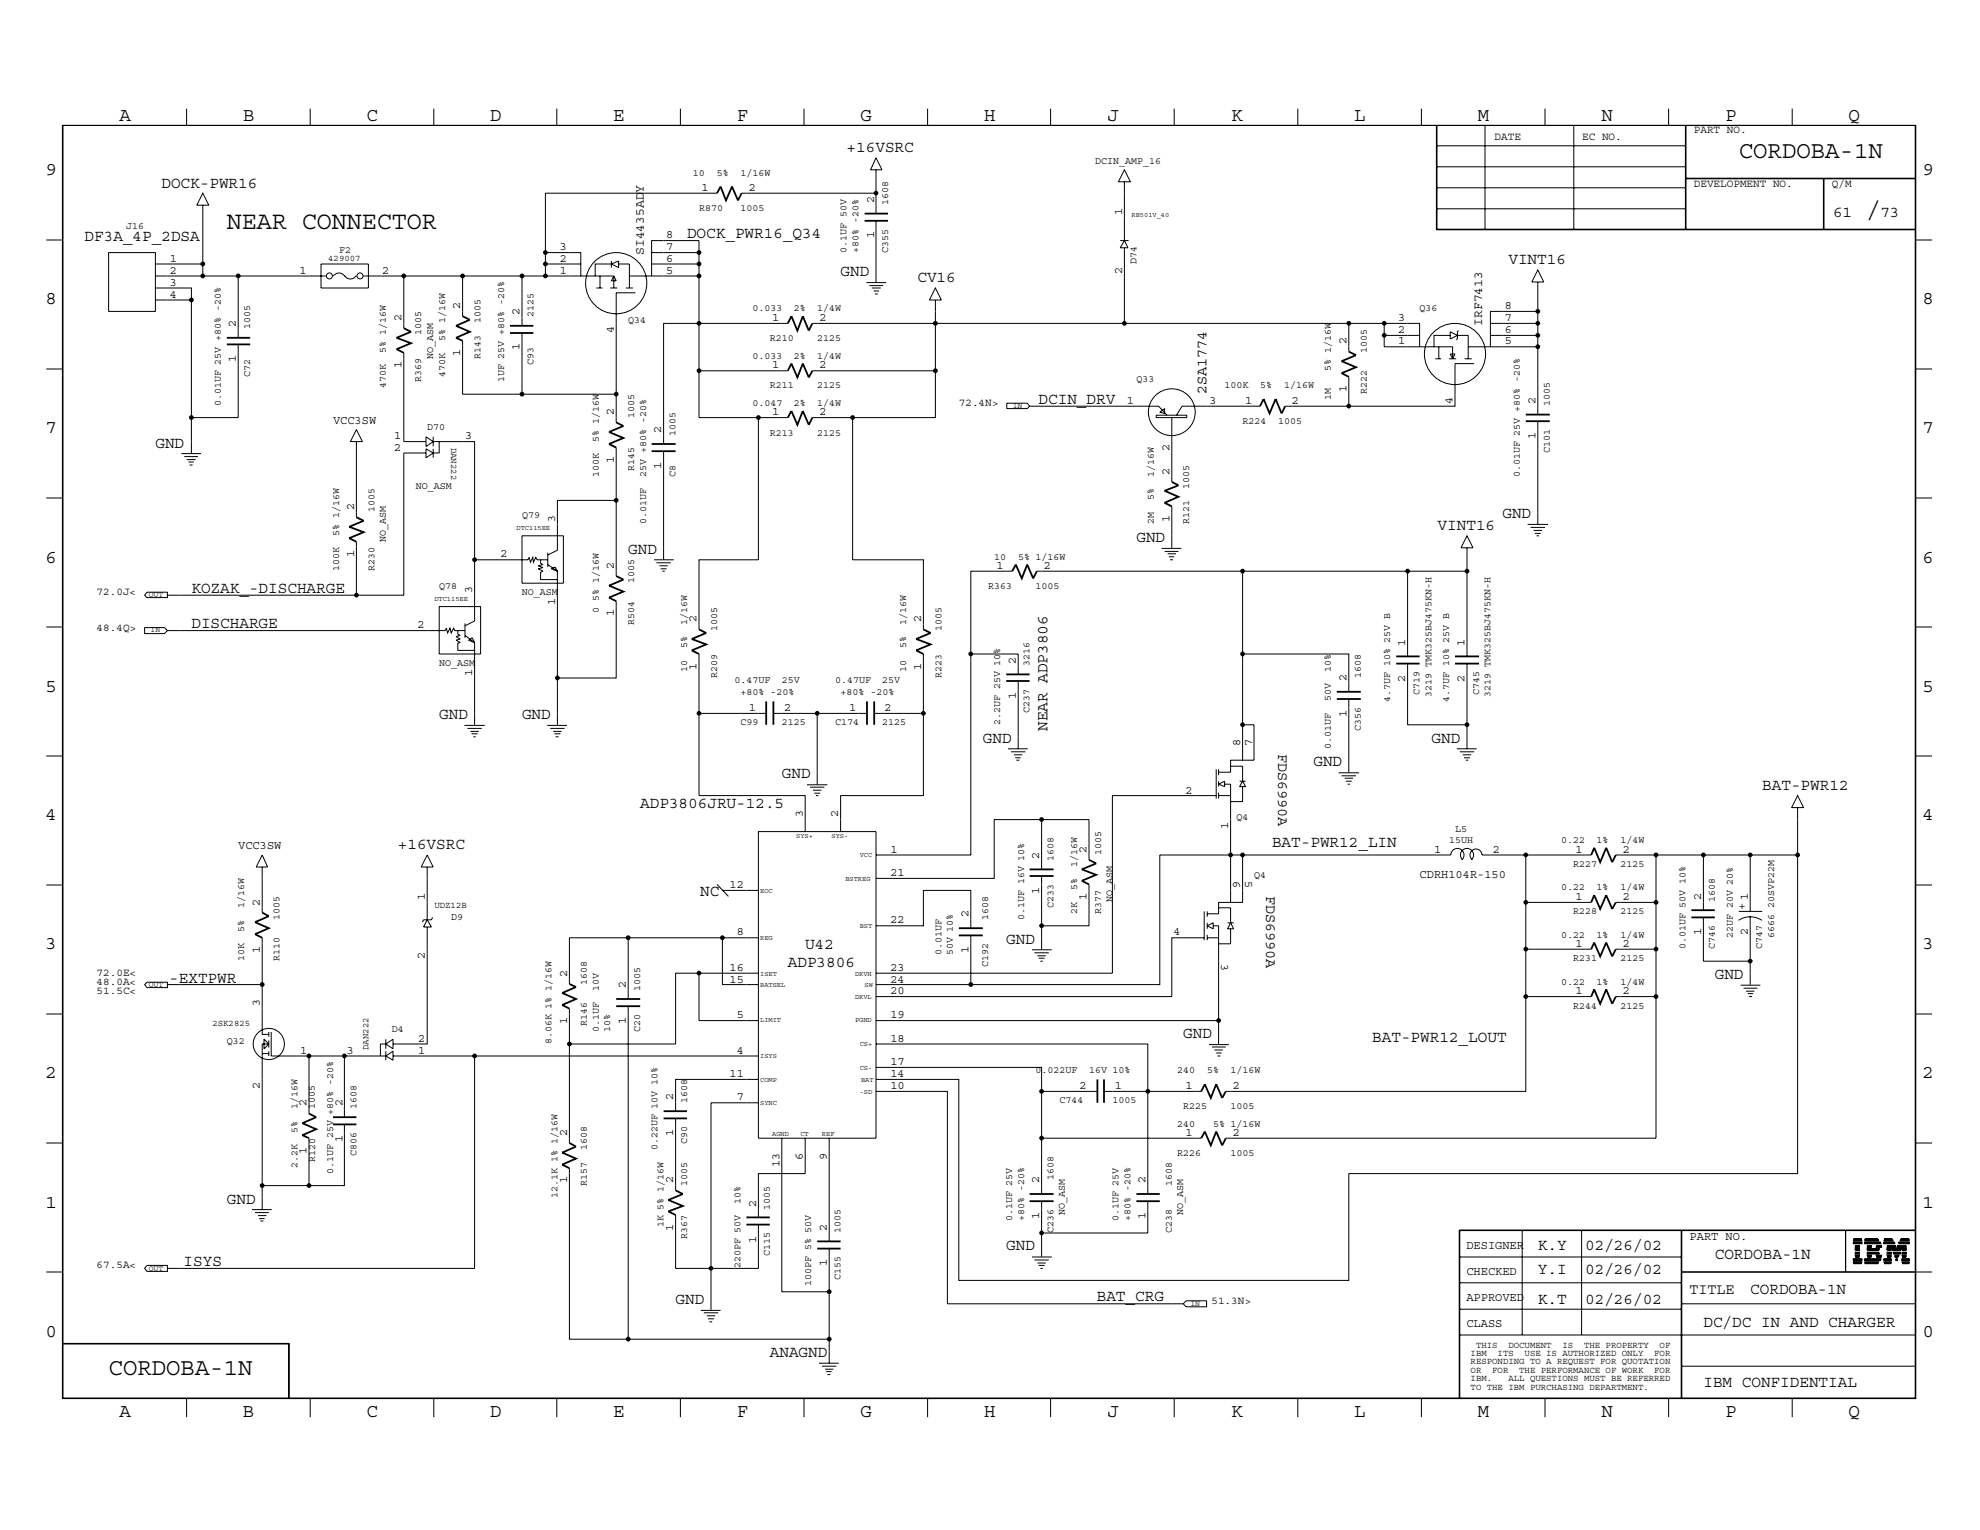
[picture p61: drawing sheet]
<svg xmlns="http://www.w3.org/2000/svg" width="279mm" height="216mm" viewBox="0 0 279 216" stroke-linecap="round" stroke-linejoin="round" font-family="sans-serif">
<defs><g id="words">
<text font-size="3.5" x="32" y="32.3">NEAR CONNECTOR</text>
<g font-size="3.4">
<text x="245.4" y="22.3">CORDOBA-1N</text>
<text x="263.4" y="30.6">/</text>
<text x="15.3" y="194">CORDOBA-1N</text>
</g>
<g font-size="2.7">
<text x="16.8" y="17">A</text>
<text x="34.3" y="17">B</text>
<text x="51.7" y="17">C</text>
<text x="69.2" y="17">D</text>
<text x="86.5" y="17">E</text>
<text x="104" y="17">F</text>
<text x="121.4" y="17">G</text>
<text x="138.9" y="17">H</text>
<text x="156.3" y="17">J</text>
<text x="173.7" y="17">K</text>
<text x="191.1" y="17">L</text>
<text x="208.5" y="17">M</text>
<text x="226" y="17">N</text>
<text x="243.4" y="17">P</text>
<text x="260.9" y="17">Q</text>
<text x="6.4" y="24.7">9</text>
<text x="271.3" y="24.7">9</text>
<text x="6.4" y="42.9">8</text>
<text x="271.3" y="42.9">8</text>
<text x="6.4" y="61.1">7</text>
<text x="271.3" y="61.1">7</text>
<text x="6.4" y="79.4">6</text>
<text x="271.3" y="79.4">6</text>
<text x="6.4" y="97.6">5</text>
<text x="271.3" y="97.6">5</text>
<text x="6.4" y="115.7">4</text>
<text x="271.3" y="115.7">4</text>
<text x="6.4" y="133.9">3</text>
<text x="271.3" y="133.9">3</text>
<text x="6.4" y="152.1">2</text>
<text x="271.3" y="152.1">2</text>
<text x="6.4" y="170.4">1</text>
<text x="271.3" y="170.4">1</text>
<text x="6.4" y="188.6">0</text>
<text x="271.3" y="188.6">0</text>
<text x="16.8" y="200">A</text>
<text x="34.3" y="200">B</text>
<text x="51.7" y="200">C</text>
<text x="69.2" y="200">D</text>
<text x="86.5" y="200">E</text>
<text x="104" y="200">F</text>
<text x="121.4" y="200">G</text>
<text x="138.9" y="200">H</text>
<text x="156.3" y="200">J</text>
<text x="173.7" y="200">K</text>
<text x="191.1" y="200">L</text>
<text x="208.5" y="200">M</text>
<text x="226" y="200">N</text>
<text x="243.4" y="200">P</text>
<text x="260.9" y="200">Q</text>
</g>
<g font-size="2.3">
<text x="119.5" y="21.4">+16VSRC</text>
<text x="22.8" y="26.5">DOCK-PWR16</text>
<text x="11.9" y="34">DF3A_4P_2DSA</text>
<text x="96.9" y="33.6">DOCK_PWR16_Q34</text>
<text x="258.7" y="30.6">61</text>
<text x="265.3" y="30.6">73</text>
<text x="118.6" y="38.9">GND</text>
<text x="129.5" y="39.8">CV16</text>
<text x="212.9" y="37.3">VINT16</text>
<text x="146.6" y="57">DCIN_DRV</text>
<text x="21.9" y="63.2">GND</text>
<text x="160.4" y="76.5">GND</text>
<text x="202.9" y="74.8">VINT16</text>
<text x="212" y="73.2">GND</text>
<text x="27" y="83.7">KOZAK_-DISCHARGE</text>
<text x="88.6" y="78.1">GND</text>
<text x="27" y="88.6">DISCHARGE</text>
<text x="62" y="101.4">GND</text>
<text x="73.7" y="101.4">GND</text>
<text x="138.7" y="104.8">GND</text>
<text x="147.8" y="103.1" transform="rotate(-90 147.8 103.1)">NEAR ADP3806</text>
<text x="202" y="104.8">GND</text>
<text x="90.3" y="114">ADP3806JRU-12.5</text>
<text x="110.3" y="109.8">GND</text>
<text x="185.3" y="108.1">GND</text>
<text x="248.7" y="111.5">BAT-PWR12</text>
<text x="56.1" y="119.8">+16VSRC</text>
<text x="179.5" y="119.5">BAT-PWR12_LIN</text>
<text x="98.8" y="126.4">NC</text>
<text x="111.2" y="136.5">ADP3806</text>
<text x="113.6" y="133.9">U42</text>
<text x="142" y="133.2">GND</text>
<text x="23.9" y="138.7">-EXTPWR</text>
<text x="242" y="138.2">GND</text>
<text x="167" y="146.5">GND</text>
<text x="193.6" y="147">BAT-PWR12_LOUT</text>
<text x="32" y="169.8">GND</text>
<text x="25.9" y="178.6">ISYS</text>
<text x="142" y="176.4">GND</text>
<text x="217" y="176.4">K.Y</text>
<text x="217" y="179.8">Y.I</text>
<text x="223.7" y="176.4">02/26/02</text>
<text x="223.7" y="179.8">02/26/02</text>
<text x="242" y="177.6">CORDOBA-1N</text>
<text x="95.3" y="184">GND</text>
<text x="154.8" y="183.6">BAT_CRG</text>
<text x="217" y="184">K.T</text>
<text x="223.7" y="184">02/26/02</text>
<text x="247" y="182.6">CORDOBA-1N</text>
<text x="108.6" y="191.5">ANAGND</text>
<text x="240.4" y="187.3">DC/DC IN AND CHARGER</text>
<text x="240.4" y="195.7">IBM CONFIDENTIAL</text>
</g>
<g font-size="2.1">
<text x="170.3" y="55.6" transform="rotate(-90 170.3 55.6)">2SA1774</text>
<text x="180.3" y="106.4" transform="rotate(90 180.3 106.4)">FDS6990A</text>
<text x="178.6" y="126.4" transform="rotate(90 178.6 126.4)">FDS6990A</text>
<text x="238.4" y="182.5">TITLE</text>
</g>
<g font-size="1.8">
<text x="90.8" y="36" transform="rotate(-90 90.8 36)">SI4435ADY</text>
<text x="209.1" y="46" transform="rotate(-90 209.1 46)">IRF7413</text>
</g>
<g font-size="1.7">
<text x="99" y="26.9">1</text>
<text x="105.7" y="26.9">2</text>
<text x="123.4" y="28.6" transform="rotate(-90 123.4 28.6)">2</text>
<text x="79" y="35.3">3</text>
<text x="94" y="35.3">7</text>
<text x="94" y="33.6">8</text>
<text x="123.4" y="33.6" transform="rotate(-90 123.4 33.6)">1</text>
<text x="158.3" y="30.3" transform="rotate(-90 158.3 30.3)">1</text>
<text x="24" y="40.3">3</text>
<text x="24" y="38.6">2</text>
<text x="24" y="37">1</text>
<text x="24" y="42">4</text>
<text x="42.2" y="38.6">1</text>
<text x="53.9" y="38.6">2</text>
<text x="79" y="37">2</text>
<text x="79" y="38.6">1</text>
<text x="94" y="38.6">5</text>
<text x="94" y="37">6</text>
<text x="158.3" y="38.6" transform="rotate(-90 158.3 38.6)">2</text>
<text x="33.3" y="46.1" transform="rotate(-90 33.3 46.1)">2</text>
<text x="56.6" y="45.3" transform="rotate(-90 56.6 45.3)">2</text>
<text x="64.9" y="43.6" transform="rotate(-90 64.9 43.6)">2</text>
<text x="73.3" y="44.5" transform="rotate(-90 73.3 44.5)">2</text>
<text x="86.6" y="47" transform="rotate(-90 86.6 47)">4</text>
<text x="109" y="45.3">1</text>
<text x="115.7" y="45.3">2</text>
<text x="197.3" y="47">2</text>
<text x="197.3" y="45.3">3</text>
<text x="212.3" y="45.3">7</text>
<text x="212.3" y="43.6">8</text>
<text x="212.3" y="47">6</text>
<text x="33.3" y="51.1" transform="rotate(-90 33.3 51.1)">1</text>
<text x="56.6" y="52" transform="rotate(-90 56.6 52)">1</text>
<text x="64.9" y="50.3" transform="rotate(-90 64.9 50.3)">1</text>
<text x="73.3" y="49.4" transform="rotate(-90 73.3 49.4)">1</text>
<text x="109" y="52">1</text>
<text x="115.7" y="52">2</text>
<text x="190" y="48.6" transform="rotate(-90 190 48.6)">2</text>
<text x="197.3" y="48.6">1</text>
<text x="212.3" y="48.6">5</text>
<text x="47" y="59.8">VCC3SW</text>
<text x="86.6" y="58.6" transform="rotate(-90 86.6 58.6)">2</text>
<text x="109" y="58.6">1</text>
<text x="115.7" y="58.6">2</text>
<text x="159" y="57">1</text>
<text x="170.7" y="57">3</text>
<text x="175.7" y="57">1</text>
<text x="182.3" y="57">2</text>
<text x="190" y="55.3" transform="rotate(-90 190 55.3)">1</text>
<text x="205" y="57" transform="rotate(-90 205 57)">4</text>
<text x="216.7" y="57" transform="rotate(-90 216.7 57)">2</text>
<text x="55.6" y="63.7">2</text>
<text x="55.6" y="62">1</text>
<text x="65.6" y="62">3</text>
<text x="86.6" y="65.3" transform="rotate(-90 86.6 65.3)">1</text>
<text x="93.3" y="61.1" transform="rotate(-90 93.3 61.1)">2</text>
<text x="165" y="63.7" transform="rotate(-90 165 63.7)">2</text>
<text x="216.7" y="62" transform="rotate(-90 216.7 62)">1</text>
<text x="50" y="72" transform="rotate(-90 50 72)">2</text>
<text x="93.3" y="66.1" transform="rotate(-90 93.3 66.1)">1</text>
<text x="165" y="67" transform="rotate(-90 165 67)">2</text>
<text x="78.3" y="73.7" transform="rotate(-90 78.3 73.7)">3</text>
<text x="165" y="73.7" transform="rotate(-90 165 73.7)">1</text>
<text x="50" y="78.7" transform="rotate(-90 50 78.7)">1</text>
<text x="66.6" y="83.7" transform="rotate(-90 66.6 83.7)">3</text>
<text x="70.6" y="78.7">2</text>
<text x="86.6" y="80.3" transform="rotate(-90 86.6 80.3)">2</text>
<text x="140.6" y="80.3">1</text>
<text x="147.3" y="80.3">2</text>
<text x="58.9" y="88.6">2</text>
<text x="78.3" y="85.3" transform="rotate(-90 78.3 85.3)">1</text>
<text x="86.6" y="87" transform="rotate(-90 86.6 87)">1</text>
<text x="98.3" y="87.8" transform="rotate(-90 98.3 87.8)">2</text>
<text x="130" y="87.8" transform="rotate(-90 130 87.8)">2</text>
<text x="66.6" y="95.3" transform="rotate(-90 66.6 95.3)">1</text>
<text x="98.3" y="94.5" transform="rotate(-90 98.3 94.5)">1</text>
<text x="130" y="94.5" transform="rotate(-90 130 94.5)">1</text>
<text x="143.3" y="93.6" transform="rotate(-90 143.3 93.6)">2</text>
<text x="198.3" y="91.1" transform="rotate(-90 198.3 91.1)">1</text>
<text x="206.7" y="91.1" transform="rotate(-90 206.7 91.1)">1</text>
<text x="105.7" y="100.3">1</text>
<text x="110.7" y="100.3">2</text>
<text x="119.8" y="100.3">1</text>
<text x="124.8" y="100.3">2</text>
<text x="143.3" y="98.6" transform="rotate(-90 143.3 98.6)">1</text>
<text x="190" y="101.2" transform="rotate(-90 190 101.2)">1</text>
<text x="190" y="96.1" transform="rotate(-90 190 96.1)">2</text>
<text x="198.3" y="96.2" transform="rotate(-90 198.3 96.2)">2</text>
<text x="206.7" y="96.2" transform="rotate(-90 206.7 96.2)">2</text>
<text x="175" y="105.3" transform="rotate(-90 175 105.3)">8</text>
<text x="176.7" y="105.3" transform="rotate(-90 176.7 105.3)">7</text>
<text x="167.3" y="112">2</text>
<text x="33.6" y="119.8">VCC3SW</text>
<text x="113.3" y="115.3" transform="rotate(-90 113.3 115.3)">3</text>
<text x="118.3" y="115.3" transform="rotate(-90 118.3 115.3)">2</text>
<text x="173.3" y="117" transform="rotate(-90 173.3 117)">1</text>
<text x="103" y="125.3">12</text>
<text x="125.6" y="120.3">1</text>
<text x="125.6" y="123.6">21</text>
<text x="146.6" y="121.2" transform="rotate(-90 146.6 121.2)">2</text>
<text x="153.3" y="120.3" transform="rotate(-90 153.3 120.3)">2</text>
<text x="174" y="124.3" transform="rotate(90 174 124.3)">6</text>
<text x="175.7" y="124.3" transform="rotate(90 175.7 124.3)">5</text>
<text x="200.3" y="124">CDRH104R-150</text>
<text x="202.4" y="120.3">1</text>
<text x="210.7" y="120.3">2</text>
<text x="222.3" y="120.3">1</text>
<text x="229" y="120.3">2</text>
<text x="36.7" y="127.8" transform="rotate(-90 36.7 127.8)">2</text>
<text x="59.9" y="127" transform="rotate(-90 59.9 127)">1</text>
<text x="104" y="132">8</text>
<text x="125.6" y="130.3">22</text>
<text x="136.7" y="129.5" transform="rotate(-90 136.7 129.5)">2</text>
<text x="146.6" y="126.2" transform="rotate(-90 146.6 126.2)">1</text>
<text x="153.3" y="127" transform="rotate(-90 153.3 127)">1</text>
<text x="165.6" y="132">4</text>
<text x="222.3" y="127">1</text>
<text x="229" y="127">2</text>
<text x="240" y="132" transform="rotate(-90 240 132)">1</text>
<text x="240" y="127" transform="rotate(-90 240 127)">2</text>
<text x="246.2" y="128.4" transform="rotate(-90 246.2 128.4)">+ 1</text>
<text x="246.6" y="132" transform="rotate(-90 246.6 132)">2</text>
<text x="36.7" y="134.5" transform="rotate(-90 36.7 134.5)">1</text>
<text x="59.9" y="135.3" transform="rotate(-90 59.9 135.3)">2</text>
<text x="80" y="137.8" transform="rotate(-90 80 137.8)">2</text>
<text x="103" y="137">16</text>
<text x="125.6" y="137">23</text>
<text x="136.7" y="134.5" transform="rotate(-90 136.7 134.5)">1</text>
<text x="172.3" y="136" transform="rotate(90 172.3 136)">3</text>
<text x="222.3" y="133.6">1</text>
<text x="229" y="133.6">2</text>
<text x="36.7" y="142" transform="rotate(-90 36.7 142)">3</text>
<text x="88.3" y="139.4" transform="rotate(-90 88.3 139.4)">2</text>
<text x="103" y="138.7">15</text>
<text x="104" y="143.7">5</text>
<text x="125.6" y="138.7">24</text>
<text x="125.6" y="143.7">19</text>
<text x="125.6" y="140.3">20</text>
<text x="222.3" y="140.3">1</text>
<text x="229" y="140.3">2</text>
<text x="42.3" y="148.7">1</text>
<text x="48.9" y="148.7">3</text>
<text x="59" y="147">2</text>
<text x="59" y="148.7">1</text>
<text x="80" y="144.5" transform="rotate(-90 80 144.5)">1</text>
<text x="88.3" y="144.5" transform="rotate(-90 88.3 144.5)">1</text>
<text x="104" y="148.7">4</text>
<text x="125.6" y="147">18</text>
<text x="36.7" y="153.7" transform="rotate(-90 36.7 153.7)">2</text>
<text x="95" y="155.3" transform="rotate(-90 95 155.3)">2</text>
<text x="103" y="152">11</text>
<text x="104" y="155.3">7</text>
<text x="125.6" y="150.3">17</text>
<text x="125.6" y="152">14</text>
<text x="125.6" y="153.7">10</text>
<text x="152.3" y="153.7">2</text>
<text x="157.3" y="153.7">1</text>
<text x="167.3" y="153.7">1</text>
<text x="174" y="153.7">2</text>
<text x="43.3" y="156.1" transform="rotate(-90 43.3 156.1)">2</text>
<text x="48.3" y="161.2" transform="rotate(-90 48.3 161.2)">1</text>
<text x="48.3" y="156.1" transform="rotate(-90 48.3 156.1)">2</text>
<text x="80" y="160.3" transform="rotate(-90 80 160.3)">2</text>
<text x="95" y="160.4" transform="rotate(-90 95 160.4)">1</text>
<text x="167.3" y="160.3">1</text>
<text x="174" y="160.3">2</text>
<text x="43.3" y="162.8" transform="rotate(-90 43.3 162.8)">1</text>
<text x="80" y="167" transform="rotate(-90 80 167)">1</text>
<text x="95" y="167" transform="rotate(-90 95 167)">2</text>
<text x="110" y="164.7" transform="rotate(-90 110 164.7)">13</text>
<text x="113.3" y="163.7" transform="rotate(-90 113.3 163.7)">6</text>
<text x="116.7" y="163.7" transform="rotate(-90 116.7 163.7)">9</text>
<text x="146.6" y="167" transform="rotate(-90 146.6 167)">2</text>
<text x="161.6" y="167" transform="rotate(-90 161.6 167)">2</text>
<text x="95" y="173.7" transform="rotate(-90 95 173.7)">1</text>
<text x="106.7" y="170.3" transform="rotate(-90 106.7 170.3)">2</text>
<text x="116.7" y="173.7" transform="rotate(-90 116.7 173.7)">2</text>
<text x="146.6" y="172" transform="rotate(-90 146.6 172)">1</text>
<text x="161.6" y="172" transform="rotate(-90 161.6 172)">1</text>
<text x="106.7" y="175.3" transform="rotate(-90 106.7 175.3)">1</text>
<text x="116.7" y="178.6" transform="rotate(-90 116.7 178.6)">1</text>
<text x="206.9" y="176.2">DESIGNER</text>
<text x="206.9" y="179.9">CHECKED</text>
<text x="238.4" y="175">PART NO.</text>
<text x="206.9" y="183.6">APPROVED</text>
<text x="206.9" y="187.2">CLASS</text>
</g>
<g font-size="1.6">
<text x="210.9" y="19.8">DATE</text>
<text x="223.3" y="19.8">EC NO.</text>
<text x="239" y="18.8">PART NO.</text>
<text x="239" y="26.4">DEVELOPMENT NO.</text>
<text x="258.5" y="26.4">Q/M</text>
<text x="135.3" y="57.3">72.4N&gt;</text>
<text x="13.6" y="84">72.0J&lt;</text>
<text x="13.6" y="89">48.4Q&gt;</text>
<text x="13.6" y="137.8">72.0E&lt;</text>
<text x="13.6" y="140.2">51.5C&lt;</text>
<text x="13.6" y="138.9">48.0A&lt;</text>
<text x="13.6" y="179">67.5A&lt;</text>
<text x="170.9" y="184">51.3N&gt;</text>
</g>
<g font-size="1.4">
<text x="154.5" y="23.1">DCIN_AMP_16</text>
<text x="97.8" y="24.8">10</text>
<text x="98.6" y="29.8">R870</text>
<text x="101.2" y="24.8">5%</text>
<text x="104.5" y="24.8">1/16W</text>
<text x="104.5" y="29.8">1005</text>
<text x="125.3" y="29" transform="rotate(-90 125.3 29)">1608</text>
<text x="17.8" y="32.3">J16</text>
<text x="47.8" y="35.6">F2</text>
<text x="119.5" y="35.6" transform="rotate(-90 119.5 35.6)">0.1UF 50V</text>
<text x="121.2" y="35.6" transform="rotate(-90 121.2 35.6)">+80% -20%</text>
<text x="125.3" y="35.6" transform="rotate(-90 125.3 35.6)">C355</text>
<text x="160.4" y="37.3" transform="rotate(-90 160.4 37.3)">D74</text>
<text x="35.3" y="46.5" transform="rotate(-90 35.3 46.5)">1005</text>
<text x="59.4" y="47.3" transform="rotate(-90 59.4 47.3)">1005</text>
<text x="67.8" y="45.6" transform="rotate(-90 67.8 45.6)">1005</text>
<text x="75.3" y="44.8" transform="rotate(-90 75.3 44.8)">2125</text>
<text x="88.6" y="45.6">Q34</text>
<text x="106.2" y="43.9">0.033</text>
<text x="112" y="43.9">2%</text>
<text x="115.3" y="43.9">1/4W</text>
<text x="200.3" y="43.9">Q36</text>
<text x="35.3" y="53.2" transform="rotate(-90 35.3 53.2)">C72</text>
<text x="54.4" y="49.8" transform="rotate(-90 54.4 49.8)">5% 1/16W</text>
<text x="59.4" y="53.9" transform="rotate(-90 59.4 53.9)">R369</text>
<text x="61.1" y="50.6" transform="rotate(-90 61.1 50.6)">NO_ASM</text>
<text x="62.8" y="53.2" transform="rotate(-90 62.8 53.2)">470K</text>
<text x="62.8" y="48.1" transform="rotate(-90 62.8 48.1)">5% 1/16W</text>
<text x="67.8" y="50.6" transform="rotate(-90 67.8 50.6)">R143</text>
<text x="71.1" y="53.9" transform="rotate(-90 71.1 53.9)">1UF 25V +80% -20%</text>
<text x="75.3" y="51.5" transform="rotate(-90 75.3 51.5)">C93</text>
<text x="106.2" y="50.6">0.033</text>
<text x="108.6" y="48.1">R210</text>
<text x="112" y="50.6">2%</text>
<text x="115.3" y="50.6">1/4W</text>
<text x="115.3" y="48.1">2125</text>
<text x="160.4" y="53.9">Q33</text>
<text x="187.8" y="52.3" transform="rotate(-90 187.8 52.3)">5% 1/16W</text>
<text x="192.9" y="49.8" transform="rotate(-90 192.9 49.8)">1005</text>
<text x="31.2" y="57.3" transform="rotate(-90 31.2 57.3)">0.01UF 25V +80% -20%</text>
<text x="54.4" y="54.8" transform="rotate(-90 54.4 54.8)">470K</text>
<text x="89.5" y="58.9" transform="rotate(-90 89.5 58.9)">1005</text>
<text x="106.2" y="57.3">0.047</text>
<text x="108.6" y="54.8">R211</text>
<text x="112" y="57.3">2%</text>
<text x="115.3" y="57.3">1/4W</text>
<text x="115.3" y="54.8">2125</text>
<text x="172.8" y="54.8">100K</text>
<text x="175.3" y="59.8">R224</text>
<text x="177.8" y="54.8">5%</text>
<text x="180.3" y="59.8">1005</text>
<text x="181.2" y="54.8">1/16W</text>
<text x="187.8" y="56.5" transform="rotate(-90 187.8 56.5)">1M</text>
<text x="192.9" y="55.6" transform="rotate(-90 192.9 55.6)">R222</text>
<text x="218.7" y="57.3" transform="rotate(-90 218.7 57.3)">1005</text>
<text x="60.3" y="60.6">D70</text>
<text x="84.5" y="62.3" transform="rotate(-90 84.5 62.3)">5% 1/16W</text>
<text x="95.3" y="61.5" transform="rotate(-90 95.3 61.5)">1005</text>
<text x="108.6" y="61.5">R213</text>
<text x="115.3" y="61.5">2125</text>
<text x="218.7" y="63.9" transform="rotate(-90 218.7 63.9)">C101</text>
<text x="58.7" y="69">NO_ASM</text>
<text x="84.5" y="67.3" transform="rotate(-90 84.5 67.3)">100K</text>
<text x="89.5" y="66.5" transform="rotate(-90 89.5 66.5)">R145</text>
<text x="91.2" y="67.3" transform="rotate(-90 91.2 67.3)">25V +80% -20%</text>
<text x="95.3" y="67.3" transform="rotate(-90 95.3 67.3)">C8</text>
<text x="162.8" y="70.6" transform="rotate(-90 162.8 70.6)">5%</text>
<text x="162.8" y="67.3" transform="rotate(-90 162.8 67.3)">1/16W</text>
<text x="167.8" y="69" transform="rotate(-90 167.8 69)">1005</text>
<text x="214.5" y="67.3" transform="rotate(-90 214.5 67.3)">0.01UF 25V +80% -20%</text>
<text x="47.8" y="75.6" transform="rotate(-90 47.8 75.6)">5% 1/16W</text>
<text x="52.8" y="72.3" transform="rotate(-90 52.8 72.3)">1005</text>
<text x="54.4" y="76.5" transform="rotate(-90 54.4 76.5)">NO_ASM</text>
<text x="73.7" y="73.2">Q79</text>
<text x="91.2" y="74" transform="rotate(-90 91.2 74)">0.01UF</text>
<text x="162.8" y="74" transform="rotate(-90 162.8 74)">2M</text>
<text x="167.8" y="74" transform="rotate(-90 167.8 74)">R121</text>
<text x="47.8" y="80.6" transform="rotate(-90 47.8 80.6)">100K</text>
<text x="52.8" y="80.6" transform="rotate(-90 52.8 80.6)">R230</text>
<text x="62" y="83.1">Q78</text>
<text x="73.7" y="84">NO_ASM</text>
<text x="89.5" y="82.3" transform="rotate(-90 89.5 82.3)">1005</text>
<text x="139.4" y="83.1">R363</text>
<text x="140.3" y="79">10</text>
<text x="143.7" y="79">5% 1/16W</text>
<text x="146.1" y="83.1">1005</text>
<text x="84.5" y="86.4" transform="rotate(-90 84.5 86.4)">0</text>
<text x="84.5" y="84.8" transform="rotate(-90 84.5 84.8)">5% 1/16W</text>
<text x="89.5" y="88.1" transform="rotate(-90 89.5 88.1)">R504</text>
<text x="96.9" y="88.1" transform="rotate(-90 96.9 88.1)">1/16W</text>
<text x="101.2" y="89" transform="rotate(-90 101.2 89)">1005</text>
<text x="127.8" y="88.1" transform="rotate(-90 127.8 88.1)">1/16W</text>
<text x="132.8" y="89" transform="rotate(-90 132.8 89)">1005</text>
<text x="62" y="94">NO_ASM</text>
<text x="96.9" y="94.8" transform="rotate(-90 96.9 94.8)">10</text>
<text x="96.9" y="91.4" transform="rotate(-90 96.9 91.4)">5%</text>
<text x="101.2" y="95.7" transform="rotate(-90 101.2 95.7)">R209</text>
<text x="127.8" y="94.8" transform="rotate(-90 127.8 94.8)">10</text>
<text x="127.8" y="91.4" transform="rotate(-90 127.8 91.4)">5%</text>
<text x="132.8" y="95.7" transform="rotate(-90 132.8 95.7)">R223</text>
<text x="145.3" y="94" transform="rotate(-90 145.3 94)">3216</text>
<text x="187.8" y="94.8" transform="rotate(-90 187.8 94.8)">10%</text>
<text x="192" y="95.7" transform="rotate(-90 192 95.7)">1608</text>
<text x="103.6" y="96.4">0.47UF</text>
<text x="104.5" y="98.1">+80% -20%</text>
<text x="110.3" y="96.4">25V</text>
<text x="117.9" y="96.4">0.47UF</text>
<text x="118.6" y="98.1">+80% -20%</text>
<text x="124.5" y="96.4">25V</text>
<text x="145.3" y="100.7" transform="rotate(-90 145.3 100.7)">C237</text>
<text x="187.8" y="99" transform="rotate(-90 187.8 99)">50V</text>
<text x="196.2" y="99.1" transform="rotate(-90 196.2 99.1)">4.7UF 10% 25V B</text>
<text x="200.3" y="98.1" transform="rotate(-90 200.3 98.1)">C719</text>
<text x="202" y="98.4" transform="rotate(-90 202 98.4)">3219 TMK325BJ475KN-H</text>
<text x="204.5" y="99.1" transform="rotate(-90 204.5 99.1)">4.7UF 10% 25V B</text>
<text x="208.7" y="98.1" transform="rotate(-90 208.7 98.1)">C745</text>
<text x="210.3" y="98.4" transform="rotate(-90 210.3 98.4)">3219 TMK325BJ475KN-H</text>
<text x="104.5" y="102.3">C99</text>
<text x="110.3" y="102.3">2125</text>
<text x="117.9" y="102.3">C174</text>
<text x="124.5" y="102.3">2125</text>
<text x="141.1" y="102.3" transform="rotate(-90 141.1 102.3)">2.2UF 25V 10%</text>
<text x="187.8" y="105.7" transform="rotate(-90 187.8 105.7)">0.01UF</text>
<text x="192" y="103.1" transform="rotate(-90 192 103.1)">C356</text>
<text x="174.5" y="115.7">Q4</text>
<text x="204.5" y="119">15UH</text>
<text x="205.3" y="117.3">L5</text>
<text x="220.3" y="119">0.22</text>
<text x="225.3" y="119">1%</text>
<text x="228.7" y="119">1/4W</text>
<text x="148.7" y="121.5" transform="rotate(-90 148.7 121.5)">1608</text>
<text x="152" y="125.6" transform="rotate(-90 152 125.6)">5%</text>
<text x="152" y="122.3" transform="rotate(-90 152 122.3)">1/16W</text>
<text x="155.4" y="120.7" transform="rotate(-90 155.4 120.7)">1005</text>
<text x="177" y="124">Q4</text>
<text x="220.3" y="125.6">0.22</text>
<text x="222" y="122.3">R227</text>
<text x="225.3" y="125.6">1%</text>
<text x="228.7" y="125.6">1/4W</text>
<text x="228.7" y="122.3">2125</text>
<text x="34.5" y="131.5" transform="rotate(-90 34.5 131.5)">5%</text>
<text x="34.5" y="128.1" transform="rotate(-90 34.5 128.1)">1/16W</text>
<text x="39.5" y="129.8" transform="rotate(-90 39.5 129.8)">1005</text>
<text x="63.7" y="129.8">D9</text>
<text x="139.4" y="129.8" transform="rotate(-90 139.4 129.8)">1608</text>
<text x="144.5" y="129.8" transform="rotate(-90 144.5 129.8)">0.1UF 16V 10%</text>
<text x="148.7" y="128.1" transform="rotate(-90 148.7 128.1)">C233</text>
<text x="152" y="128.9" transform="rotate(-90 152 128.9)">2K</text>
<text x="155.4" y="128.9" transform="rotate(-90 155.4 128.9)">R377</text>
<text x="157" y="127.3" transform="rotate(-90 157 127.3)">NO_ASM</text>
<text x="222" y="128.9">R228</text>
<text x="228.7" y="128.9">2125</text>
<text x="242" y="127.3" transform="rotate(-90 242 127.3)">1608</text>
<text x="34.5" y="135.6" transform="rotate(-90 34.5 135.6)">10K</text>
<text x="39.5" y="135.6" transform="rotate(-90 39.5 135.6)">R110</text>
<text x="132.8" y="134.8" transform="rotate(-90 132.8 134.8)">0.01UF</text>
<text x="134.5" y="134.8" transform="rotate(-90 134.5 134.8)">50V 10%</text>
<text x="139.4" y="136.5" transform="rotate(-90 139.4 136.5)">C192</text>
<text x="220.3" y="132.3">0.22</text>
<text x="222" y="135.6">R231</text>
<text x="225.3" y="132.3">1%</text>
<text x="228.7" y="132.3">1/4W</text>
<text x="228.7" y="135.6">2125</text>
<text x="237.8" y="133.9" transform="rotate(-90 237.8 133.9)">0.01UF 50V 10%</text>
<text x="242" y="133.9" transform="rotate(-90 242 133.9)">C746</text>
<text x="244.5" y="132.3" transform="rotate(-90 244.5 132.3)">22UF 20V 20%</text>
<text x="248.7" y="133.9" transform="rotate(-90 248.7 133.9)">C747</text>
<text x="250.4" y="132.3" transform="rotate(-90 250.4 132.3)">6666 20SVP22M</text>
<text x="82.8" y="138.9" transform="rotate(-90 82.8 138.9)">1608</text>
<text x="84.5" y="139.8" transform="rotate(-90 84.5 139.8)">10V</text>
<text x="90.3" y="139.8" transform="rotate(-90 90.3 139.8)">1005</text>
<text x="220.3" y="138.9">0.22</text>
<text x="222" y="142.3">R244</text>
<text x="225.3" y="138.9">1%</text>
<text x="228.7" y="138.9">1/4W</text>
<text x="228.7" y="142.3">2125</text>
<text x="32" y="147.3">Q32</text>
<text x="55.3" y="145.6">D4</text>
<text x="77.8" y="147.3" transform="rotate(-90 77.8 147.3)">8.06K 1% 1/16W</text>
<text x="82.8" y="144.8" transform="rotate(-90 82.8 144.8)">R146</text>
<text x="84.5" y="145.6" transform="rotate(-90 84.5 145.6)">0.1UF</text>
<text x="86.1" y="145.6" transform="rotate(-90 86.1 145.6)">10%</text>
<text x="90.3" y="145.6" transform="rotate(-90 90.3 145.6)">C20</text>
<text x="96.9" y="155.6" transform="rotate(-90 96.9 155.6)">1608</text>
<text x="146.1" y="151.5">0.022UF</text>
<text x="149.5" y="155.6">C744</text>
<text x="153.7" y="151.5">16V 10%</text>
<text x="157" y="155.6">1005</text>
<text x="166.1" y="151.5">240</text>
<text x="170.3" y="151.5">5%</text>
<text x="173.7" y="151.5">1/16W</text>
<text x="42" y="159.9" transform="rotate(-90 42 159.9)">5%</text>
<text x="42" y="156.5" transform="rotate(-90 42 156.5)">1/16W</text>
<text x="44.4" y="156.5" transform="rotate(-90 44.4 156.5)">1005</text>
<text x="50.3" y="156.5" transform="rotate(-90 50.3 156.5)">1608</text>
<text x="96.9" y="161.5" transform="rotate(-90 96.9 161.5)">C90</text>
<text x="166.1" y="159">240</text>
<text x="167" y="156.5">R225</text>
<text x="171.2" y="159">5% 1/16W</text>
<text x="173.7" y="156.5">1005</text>
<text x="42" y="164.8" transform="rotate(-90 42 164.8)">2.2K</text>
<text x="44.4" y="164" transform="rotate(-90 44.4 164)">R120</text>
<text x="47" y="165.6" transform="rotate(-90 47 165.6)">0.1UF 25V +80% -20%</text>
<text x="50.3" y="163.2" transform="rotate(-90 50.3 163.2)">C806</text>
<text x="82.8" y="167.3" transform="rotate(-90 82.8 167.3)">R157</text>
<text x="82.8" y="162.3" transform="rotate(-90 82.8 162.3)">1608</text>
<text x="92.8" y="162.3" transform="rotate(-90 92.8 162.3)">0.22UF 10V 10%</text>
<text x="96.9" y="167.3" transform="rotate(-90 96.9 167.3)">1005</text>
<text x="148.7" y="166.5" transform="rotate(-90 148.7 166.5)">1608</text>
<text x="165.4" y="167.3" transform="rotate(-90 165.4 167.3)">1608</text>
<text x="166.1" y="163.2">R226</text>
<text x="173.7" y="163.2">1005</text>
<text x="78.7" y="169" transform="rotate(-90 78.7 169)">12.1K 1% 1/16W</text>
<text x="93.6" y="173.1" transform="rotate(-90 93.6 173.1)">1K 5% 1/16W</text>
<text x="104.5" y="169.8" transform="rotate(-90 104.5 169.8)">10%</text>
<text x="108.6" y="170.7" transform="rotate(-90 108.6 170.7)">1005</text>
<text x="118.6" y="174" transform="rotate(-90 118.6 174)">1005</text>
<text x="142.8" y="172.3" transform="rotate(-90 142.8 172.3)">0.1UF 25V</text>
<text x="144.5" y="172.3" transform="rotate(-90 144.5 172.3)">+80% -20%</text>
<text x="148.7" y="174" transform="rotate(-90 148.7 174)">C236</text>
<text x="150.3" y="171.5" transform="rotate(-90 150.3 171.5)">NO_ASM</text>
<text x="157.8" y="172.3" transform="rotate(-90 157.8 172.3)">0.1UF 25V</text>
<text x="159.5" y="172.3" transform="rotate(-90 159.5 172.3)">+80% -20%</text>
<text x="165.4" y="174" transform="rotate(-90 165.4 174)">C238</text>
<text x="167" y="171.5" transform="rotate(-90 167 171.5)">NO_ASM</text>
<text x="96.9" y="174.8" transform="rotate(-90 96.9 174.8)">R367</text>
<text x="104.5" y="179" transform="rotate(-90 104.5 179)">220PF 50V</text>
<text x="108.6" y="177.3" transform="rotate(-90 108.6 177.3)">C115</text>
<text x="114.5" y="181.5" transform="rotate(-90 114.5 181.5)">100PF 5% 50V</text>
<text x="118.6" y="180.7" transform="rotate(-90 118.6 180.7)">C155</text>
</g>
<g font-size="1.3">
<text x="46.3" y="36.8">429007</text>
<text x="63.7" y="63.2" transform="rotate(90 63.7 63.2)">DAN222</text>
<text x="61.3" y="128.1">UDZ12B</text>
<text x="30" y="144.8">2SK2825</text>
<text x="52" y="148.2" transform="rotate(-90 52 148.2)">DAN222</text>
<text x="207.5" y="191.3">IBM</text>
<text x="208.3" y="190.2">THIS</text>
<text x="211.3" y="191.3">ITS</text>
<text x="212.9" y="190.2">DOCUMENT</text>
<text x="215.1" y="191.3">USE IS AUTHORIZED ONLY</text>
<text x="220.5" y="190.2">IS</text>
<text x="223.5" y="190.2">THE PROPERTY</text>
<text x="233.4" y="191.3">FOR</text>
<text x="234.2" y="190.2">OF</text>
<text x="207.5" y="192.5">RESPONDING TO A REQUEST FOR QUOTATION</text>
<text x="207.5" y="193.7">OR</text>
<text x="207.5" y="194.9">IBM.</text>
<text x="207.5" y="196.1">TO THE IBM PURCHASING DEPARTMENT.</text>
<text x="210.6" y="193.7">FOR</text>
<text x="212.9" y="194.9">ALL QUESTIONS MUST BE REFERRED</text>
<text x="214.4" y="193.7">THE PERFORMANCE OF WORK</text>
<text x="233.4" y="193.7">FOR</text>
</g>
<g font-size="1.1">
<text x="142.9" y="57.6">IN</text>
<text x="21" y="84.2">OUT</text>
<text x="21.3" y="89.2">IN</text>
<text x="21" y="139.3">OUT</text>
<text x="21" y="179.3">OUT</text>
<text x="168" y="184.2">IN</text>
</g>
<g font-size="1">
<text x="159.7" y="30.6">RB501V_40</text>
<text x="72.9" y="74.8">DTC115EE</text>
<text x="61.3" y="84.8">DTC115EE</text>
<text x="112.4" y="118.3">SYS+</text>
<text x="117.3" y="118.3">SYS-</text>
<text x="107.3" y="126">EOC</text>
<text x="119.3" y="124.3">BSTREG</text>
<text x="121.3" y="121">VCC</text>
<text x="121.3" y="131">BST</text>
<text x="107.3" y="137.7">ISET</text>
<text x="107.3" y="132.7">REG</text>
<text x="120.7" y="137.7">DRVH</text>
<text x="107.3" y="139.3">BATSEL</text>
<text x="120.7" y="141">DRVL</text>
<text x="122" y="139.3">SW</text>
<text x="107.3" y="149.4">ISYS</text>
<text x="107.3" y="144.3">LIMIT</text>
<text x="120.7" y="144.3">PGND</text>
<text x="121.3" y="147.7">CS+</text>
<text x="107.3" y="156">SYNC</text>
<text x="107.3" y="152.7">COMP</text>
<text x="121.3" y="154.3">-SD</text>
<text x="121.3" y="151">CS-</text>
<text x="121.5" y="152.7">BAT</text>
<text x="109" y="160.3">AGND</text>
<text x="112.9" y="160.3">CT</text>
<text x="116" y="160.3">REF</text>
</g>
</g></defs>
<g fill="none" stroke="#000" stroke-width=".25">
<path d="M101.2 27.3l.5-1 .7 2 .9-2 .8 2 .5-1M122 31.2h3.3M122 30.1h3.3M32 48.6h3.3M32 47.7h3.3M57 46.3l1 .5-2 .9 2 .7-2 .9 1 .5M65.3 44.6l1 .5-2 .9 2 .8-2 .9 1 .4M72 47h3.3M72 46h3.3M87 59.6l1 .5-2.1 .9 2.1 .8-2.1 .9 1.1 .5M111.2 58.9l.5-.9 .8 1.9 .8-1.9 .8 1.9 .5-1M111.2 52.3l.5-1 .8 2 .8-2 .8 2 .5-1"/>
<path d="M111.2 45.6l.5-1 .8 2.1 .8-2.1 .8 2.1 .5-1.1M177.8 57.3l.5-1 .9 2 .8-2 .8 2 .6-1M190.3 49.6l1 .5-2 .9 2 .8-2 .9 1 .5M215.3 59.4h3.4M215.3 58.5h3.4M50.3 73l1 .5-2 .8 2 .8-2 .8 1 .6M91.9 63.7h3.4M91.9 62.7h3.4M165.4 68l.9 .5-2 .8 2 .8-2 .9 1.1 .5M87 81.3l1 .5-2.1 .8 2.1 .9-2.1 .8 1.1 .5M98.6 88.8l1.1 .5-2.1 .9 2.1 .7-2.1 .9 1 .5M108.1 99v3.3"/>
<path d="M109.1 99v3.3M122.3 99v3.3M123.4 99v3.3M130.3 88.8l1 .5-2 .9 2 .7-2 .9 1 .5M142 96.1h3.3M142 95.2h3.3M142.8 80.6l.5-.9 .9 1.9 .7-1.9 .9 1.9 .5-1M188.6 98.6h3.4M188.6 97.6h3.4M197 92.6h3.3M197 93.6h3.3M205.3 92.6h3.4"/>
<path d="M205.3 93.6h3.4M37 128.8l.9 .5-1.9 .8 1.9 .9-1.9 .8 1 .5M80.3 138.9l1 .4-2 .8 2 .9-2 .8 1 .5M135.3 132h3.4M135.3 131h3.4M145.3 123.6h3.4M145.3 122.7h3.4M153.7 121.3l1 .5-2 .9 2 .7-2 .9 1 .5M224.5 133.9l.5-.9 .8 2 .9-2 .8 2 .5-1.1M224.5 120.6l.5-1 .8 2.1 .9-2.1 .8 2.1 .5-1.1M224.5 127.3l.5-1 .8 2 .9-2 .8 2 .5-1M238.7 129.5h3.3"/>
<path d="M238.7 128.4h3.3M43.6 157.1l1 .5-1.9 .9 1.9 .8-1.9 .9 .9 .4M47 158.7h3.3M47 157.6h3.3M87 142h3.3M87 141h3.3M93.6 157.8h3.3M93.6 156.8h3.3M154.9 152.3v3.3M155.8 152.3v3.3M169.5 154l.5-1 .9 1.9 .7-1.9 .9 1.9 .5-.9M224.5 140.6l.5-1 .8 2 .9-2 .8 2 .5-1"/>
<path d="M80.3 161.3l1 .5-2 .8 2 .9-2 .8 1 .5M95.3 168l1.1 .5-2.1 .8 2.1 .9-2.1 .7 1 .5M105.3 172.8h3.3M105.3 171.8h3.3M115.3 176.2h3.3M115.3 175.2h3.3M145.3 169.5h3.4M145.3 168.5h3.4M160.4 169.5h3.3M160.4 168.5h3.3M169.5 160.6l.5-.9 .9 1.9 .7-1.9 .9 1.9 .5-1"/>
</g>
<g fill="none" stroke="#000" stroke-width=".14">
<path d="M8.8 17.7h261.5v179.7h-261.5zM8.9 17.7h261.4v179.6h-261.4zM26.3 15.3v2.4M43.8 15.3v2.4M61.2 15.3v2.4M78.6 15.3v2.4M96 15.3v2.4M113.5 15.3v2.4M130.9 15.3v2.4M148.3 15.3v2.4M165.7 15.3v2.4M183.1 15.3v2.4"/>
<path d="M200.6 15.3v2.4M202.7 17.7v14.7h67.6M202.8 17.7v14.7M209.5 17.7v14.7M218 15.3v2.4M222.1 17.7v14.7M235.5 15.3v2.4M237.8 17.7v14.7M237.9 17.7v14.7M252.9 15.3v2.4M6.5 33.9h2.3M15.3 35.6h6.6v8.3h-6.6z"/>
<path d="M21.9 38.9h11.7M21.9 37.3h6.7M28.6 27.3l.9 1.7h-1.7zM28.6 29v9.9M45.3 37.3h6.7v3.3h-6.7zM46 38.9h-12.4v8.8M47 39a.93 .93 0 0 1 1.6 0M50.3 38.9a.93 .93 0 0 1-1.7 0M51.3 38.9h5.7M65.3 38.9h-8.3v7.4M73.7 38.9h-8.4v5.7M73.7 38.9v7.1"/>
<path d="M73.7 38.9h12.9M77 35.6h5v3.3M77 37.3h5M84.7 38.9v1.7M86.3 37.3h-2.3v1.6M86.3 36.8v1M86.3 37.3l1-.5v1zM86.6 38.9v1.7M86.6 38.9l.4 .7h-.7zM87.3 37.3h1.5v3.3M88.8 38.9h9.8M91.9 35.6h6.7"/>
<path d="M91.9 37.3h6.7M91.9 38.9v-4.9h6.7v24.9h12.6M101.2 27.3h-24.2v11.6M104.6 27.3h19M122.3 39.9h2.8M123.6 24v6.1M123.6 31.2v8.6M123.6 22.3l.9 1.7h-1.6zM158.1 34h1.2M158.7 34l.5 1h-1.1zM158.7 24l.8 1.7h-1.7zM158.7 25.7v8.3"/>
<path d="M158.7 35v10.6M202.7 32.3h67.6M202.7 26.5h35.1M202.7 23.5h35.1M202.7 20.6h35.1M202.8 29.5h35M217 38.1l.8 1.7h-1.6zM217 39.8v7.5M237.8 25.2h32.5M237.8 25.1h32.5M257.3 25.2v7.2M257.4 25.2v7.2"/>
<path d="M270.3 33.9h2.3M6.5 52.1h2.3M21.9 40.6h5.1v18.3M21.9 42.3h5.1M33.6 48.6v10.3h-6.6v5M57 49.8v12.5h3.1M65.3 48.1v7.5h8.4M73.7 47v8.6M84.2 40.6h.8M86.1 40.6h1M87 55.6v4M88.3 40.6h1"/>
<path d="M89.7 41.3h-2.7v14.3h-13.3M98.6 52.3h12.6M107 58.9v20.1h-8.4v9.8M111.2 45.6h-17.6v17.1M114.6 45.6h85.7v3.3M114.6 52.3h17.4M120.3 58.9v20.1h10v9.8M122.7 40.3h1.9M123 40.6h1.3M123.3 41.1h.7M123.4 41.5h.5M132 40.6l.8 1.7h-1.7z"/>
<path d="M132 42.3v16.6h-17.4M142.1 56.9h2.8l.4 .4-.4 .4h-2.8zM145.3 57.3h18.2l1.2 1.3M163.2 58.6h4.3v.3h-4.3zM163.7 58.2l.6-.5v.6zM165.4 58.9v9.1M177.8 57.3h-11l-.8 1.3M181.4 57.3h8.9M190.3 45.6v4M190.3 53.2v4.1M195.3 45.6v3.3h9.7v1.7M195.3 47.3h5"/>
<path d="M202.5 50.6h.9M203 48.9v1.7M204.5 50.6h1M204.6 47.3h-2.2v1.6M204.6 50h.7l-.3 .6zM204.6 46.8l1.1 .5-1.1 .5zM205.7 47.3h1.5v3.3M205.8 46.7l-.1 .1v1l-.2 .1M206.7 50.6h1M207.2 48.9h9.8M208 51.3h-2.7v6h-15M210.3 47.3h6.7v1.6"/>
<path d="M210.3 45.6h6.7M217 43.9h-6.7v5M217 48.9v9.6M217 59.4v14.6M270.3 52.1h2.3M6.5 70.3h2.3M25.6 64h2.8M26 64.4h1.9M26.3 64.9h1.3M26.6 65.2h.7M26.8 65.6h.4M50.3 60.6l.8 1.7h-1.7z"/>
<path d="M50.3 62.3v10.7M50.3 76.5v7.5M60.1 63.9h-3.1v20.1h-33.4M60.1 63.3l1 .6-1 .7zM60.1 61.6l1 .7-1 .7zM61.1 62.3h5.9v16.7h7.5l.2-.3 .1 .6 .4-.6 .1 .6 .3-.6 .2 .3h1.5M61.1 61.6v1.4M61.1 63.3v1.3M62 62.3v1.6h-.9M67 79v8.6l-1.4 .7M73.7 75.6h5.8v6.7h-5.8zM76.3 79v.5l.3 .2-.7 .1 .7 .3-.7 .2 .7 .3-.3 .2v1h2.4"/>
<path d="M77.3 78v2M77.3 79.7l1.4 .9M87 63.2v18.1M87 70.6h-8.3v7l-1.4 .7M92.3 79h2.8M92.6 79.4h2.1M93 79.8h1.2M93.6 63.7v15.3M163.9 77.4h2.8M164.3 77.8h2M164.8 78.1h1.1M164.9 78.6h.8"/>
<path d="M165.1 79h.4M165.4 71.5v5.8M207 75.6l.9 1.7h-1.7zM207 77.3v15.3M215.6 74h2.8M216 74.4h2M216.4 74.8h1.2M216.6 75.3h.8M216.8 75.6h.4M270.3 70.3h2.3M6.5 88.5h2.3M20.4 88.6h2.8l.4 .4-.4 .4h-2.8z"/>
<path d="M20.7 83.6h2.9v.7h-2.9l-.3-.3zM23.6 89h39.2l.2-.4 .2 .7 .3-.7 .2 .7 .3-.7 .2 .4h1.4M62 85.6h5.8v6.7h-5.8zM64.6 89v.5l.3 .2-.6 .1 .6 .4-.6 .1 .6 .4-.3 .1v1h2.4M65.6 88v2M65.6 89.7l1.4 1M66.1 90.3l.5-.3 .4 .7zM67 90.7v11.6M77.8 80.3l.5-.3 .4 .6zM78.7 80.6v15.1M87 84.8v10.9h-8.3v6.6M93.2 80.3h.9"/>
<path d="M93.5 80.6h.3M98.6 92.3v8.4h9.5M130.3 92.3v20h-11.7v5M137 92.3v28.3h-13.4M137 92.3h6.7v2.9M142.8 80.6h-5.8v11.7M143.7 96.1v9.6M146.3 80.6h60.7M175.3 92.3v10h1.7v5h-3.3v1.7h-1.7M175.3 92.3h15v5.3M175.3 80.6v11.7M190.3 98.6v10.4"/>
<path d="M198.6 80.6v12M198.6 93.6v8.7h8.4M207 93.6v12.1M270.3 88.5h2.3M6.5 106.7h2.3M65.5 102.4h2.9M66 102.8h2M66.4 103.2h1.2M66.5 103.5h.9M66.8 104h.3M77.2 102.4h2.8M77.6 102.8h2.1"/>
<path d="M78.1 103.2h1.1M78.2 103.5h.9M78.4 104h.4M98.6 100.7v11.6h15v5M107 117.3h16.6v43.3h-16.6zM109.1 100.7h13.2M113.9 110.7h2.9M114.3 111.1h2M114.7 111.5h1.2M114.9 111.9h.8M115.1 112.3h.4M115.3 100.7v10"/>
<path d="M123.4 100.7h6.9M142.2 105.7h2.8M142.7 106.1h2M143.1 106.5h1.2M143.3 106.9h.7M143.4 107.3h.4M147 115.7v7M171.6 112.3h-14.6v25h-33.4M171.6 108.5v4.2M172 112.3h1.7M172 108.5v.9M172 110.2v.8"/>
<path d="M172 111.8v.9M172 110.7l.8-.5v.8zM172.8 110.7h.9v16.6M173.7 108.1h1.6v2.1l-.4 .8h.9l-.5-.8M174.9 110.2h.9M175.3 102.3v5M175.3 111v2.1h-1.6M188.9 109.1h2.9M189.3 109.5h2M189.7 109.8h1.2M189.9 110.2h.9M190.2 110.7h.3"/>
<path d="M205.6 105.7h2.8M206 106.1h2M206.4 106.5h1.2M206.6 106.9h.8M206.8 107.3h.4M253.7 112.3l.8 1.7h-1.7zM253.7 114v51.6h-63.4v15.1h-55v-28.4h-11.7M270.3 106.7h2.3M6.5 124.9h2.3M20.4 138.9l.3-.3h2.9v.8h-2.9zM23.6 138.9h13.4M37 120.6l.8 1.7h-1.6z"/>
<path d="M37 122.3v6.5M37 132.3v13.7h.9M60.3 122.3v7.5l-.5 1h1.1l-.6-1M60.3 130.8v16.5h-4.8M60.3 120.6l.8 1.7h-1.7zM61 129.5l-.1 .3h-1.1l-.2 .3M88.6 132.3v8.7M98.6 137.3v6.7h8.4M101.2 124.8l1.6 1.7M101.9 132.3v6.6h5.1M101.9 125.6h5.1M107 137.3h-11.7v10h-15"/>
<path d="M107 132.3h-26.7v6.6M123.6 130.6h6.7v-5h6.7v5.4M123.6 138.9h13.4M137 132v6.9M145.6 134h2.8M146 134.5h2M146.4 134.9h1.2M146.6 135.2h.8M146.8 135.6h.4M147 123.6v10.3M153.7 121.3v-5.6h-13.4v8.3h-16.7M153.7 124.8v5.8h-6.7"/>
<path d="M169.9 132.3h-4.5v8.3h-41.8M169.9 128.6v4.1M170.3 132.3h1.7M170.3 128.6v.8M170.3 130.2v.9M170.3 131.9v.8M170.3 130.6l.9-.4v.9zM171.2 130.6h.8v16.7M172 128.1h1.7v2.1l-.5 .9h.9l-.4-.9M173.2 130.2h.9M173.7 131.1v2.1h-1.7M175.3 120.6v6.7h-3.3v1.6h-1.7"/>
<path d="M206.3 121.3a.93 .93 0 0 0-.3-1.5 .93 .93 0 0 0-1.3 .8h-41v18.3h-26.7M206.4 121.3a.93 .93 0 0 1 0-1.3 .93 .93 0 0 1 1.3 0 .93 .93 0 0 1 0 1.3M215.3 120.6h-6.2a.85 .85 0 0 0-1.2-.7 .85 .85 0 0 0-.2 1.4M215.3 127.3v26.7h-42.3M215.3 127.3h9.2M215.3 133.9h9.2M224.5 120.6h-9.2v6.7M228 120.6h25.7M228 127.3h5.7M228 133.9h5.7M233.7 120.6v40h-60.7M240.4 129.5v6.1h6.6"/>
<path d="M240.4 120.6v7.8M245.3 129.9a2.96 2.96 0 0 1 3.3 0M245.4 128.6h3.3M245.6 139h2.8M246 139.4h2M246.4 139.9h1.2M247 120.6v8M247 129.3v9.6M270.3 124.9h2.3M6.5 143.1h2.3M37 148.7h.9M37.3 146.6l.6 .7-.6 .7z"/>
<path d="M37.9 147.3h-.9v20M37.9 145.6v.7M37.9 146.8v1M37.9 148.3v.7M38.3 145.6v3.4h16.1M43.6 149v8.1M48.6 149v8.6M48.6 158.7v8.6h-5M54.4 147.3h-.7v1.7M54.4 147.3l1.1-.7v1.4zM54.4 146.6v1.4M54.4 148.3v1.3"/>
<path d="M54.4 149l1.1-.7v1.3zM55.5 149h11.5M80.3 142.3v19M88.6 142v47M95.3 157.8v10.2M107 149h-40v30h-43.4M107 152.3h-11.7v4.5M107 155.6h-6.7v29.2M123.6 150.6h23.4v3.4M123.6 154h10.1v30h33.3M123.6 147.3h38.4v21.2M123.6 144h48.4"/>
<path d="M147 154h7.9M147 154v14.5M155.8 154h13.7M170.6 147.4h2.8M171 147.7h2M171.4 148.2h1.2M171.6 148.6h.8M171.8 149h.4M215.3 140.6h9.2M228 140.6h5.7M246.6 140.2h.8M246.8 140.6h.4"/>
<path d="M270.3 143.1h2.3M6.5 179.5h2.3M6.5 161.3h2.3M20.7 178.6h2.9v.8h-2.9l-.3-.4zM35.6 170.7h2.8M36 171.1h1.9M36.4 171.5h1.2M36.6 172h.7M36.7 172.3h.5M43.6 167.3h-6.6v3.4M43.6 160.6v6.7M80.3 164.8v24.2h36.7"/>
<path d="M95.3 171.4v7.6h11.7v-6.2M110.3 160.6v21.7h6.7M113.6 160.6v5h-6.6v6.2M117 160.6v14.6M117 176.2v16.2M145.6 177.4h2.8M146 177.8h2M146.4 178.2h1.2M146.6 178.6h.8M146.8 179h.4M147 160.6h22.5M147 169.5v7.8"/>
<path d="M162 169.5v4.5h-15M205.9 177.4h31.3M205.9 173.7h64.4M206 173.6v23.7M214.8 173.6v14.8M223.2 173.6v14.8M237.2 173.6v23.7M237.2 179.5h35.4M237.3 173.6v23.7M260.4 173.6v5.9M261.5 178.1h1.2h-1.2zM261.5 177.8h1.2v.1h-1.2z"/>
<path d="M261.5 177.7h1.2v.1h-1.2zM261.5 177.6h1.2v.1h-1.2zM261.5 175.4h1.2v.1h-1.2zM261.5 175.3h1.2v.1h-1.2zM261.5 175.3h1.2h-1.2zM261.5 175h1.2v.1h-1.2zM261.5 178.3h1.2h-1.2M261.5 178.2h1.2h-1.2M261.5 174.9h1.2h-1.2M261.5 174.8h1.2h-1.2M261.8 177.1h.6v.1h-.6zM261.8 176.9h.6v.1h-.6z"/>
<path d="M261.8 176.3h.6v.1h-.6zM261.8 176.2h.6v.1h-.6zM261.8 175.9h.6v.1h-.6zM261.8 177.4h.6h-.6M261.8 177.3h.6h-.6M261.8 176.7h.6v.1h-.6h.6h-.6zM261.8 176.4h.6h-.6M261.8 175.9h.6h-.6M261.8 175.8h.6h-.6M263.1 178.1h2h-2zM263.1 175h2v.1h-2zM263.1 177.8h2.2v.1h-2.2z"/>
<path d="M263.1 177.7h2.2v.1h-2.2zM263.1 177.6h2.3v.1h-2.3zM263.1 175.4h2.3v.1h-2.3zM263.1 175.3h2.2v.1h-2.2zM263.1 175.3h2.2h-2.2zM263.1 178.3h1.9h-1.9M263.1 178.2h2h-2M263.1 174.9h2h-2M263.1 174.8h1.9h-1.9M263.5 176.9h1.7v.1h-1.7zM263.5 176.3h1.7v.1h-1.7zM263.5 176.2h1.7v.1h-1.7z"/>
<path d="M263.5 177.1h.6v.1h-.6zM263.5 175.9h.6v.1h-.6zM263.5 176.7h1.6v.1h-1.6h1.7h-1.7zM263.5 176.4h1.6h-1.6M263.5 177.4h.6h-.6M263.5 177.3h.6h-.6M263.5 175.9h.6h-.6M263.5 175.8h.6h-.6M264.8 177.1h.7v.1h-.7zM264.8 175.9h.7v.1h-.7zM264.8 177.4h.7h-.7M264.8 177.3h.7h-.7"/>
<path d="M264.8 175.9h.7h-.7M264.8 175.8h.7h-.7M265.9 178.1h1h-1zM265.9 177.8h1v.1h-1zM265.9 177.7h1v.1h-1zM265.9 177.6h1v.1h-1zM265.9 175.4h1.5v.1h-1.5zM265.9 175.3h1.4v.1h-1.4zM265.9 175.3h1.4h-1.4zM265.9 175h1.2v.1h-1.2zM265.9 178.3h1h-1M265.9 178.2h1h-1"/>
<path d="M265.9 174.9h1.1h-1.1M265.9 174.8h1.1h-1.1M266.3 177.1h.6v.1h-.6zM266.3 176.9h.6v.1h-.6zM266.3 176.3h.6v.1h-.6zM266.3 176.2h.6v.1h-.6zM266.3 175.9h1.2v.1h-1.2zM266.3 177.4h.6h-.6M266.3 177.3h.6h-.6M266.3 176.7h.6v.1h-.6h.6h-.6zM266.3 176.4h.6h-.6M266.3 175.9h1.2h-1.2"/>
<path d="M266.3 175.8h1.2h-1.2M267 176.2h1.3v.1h-1.3zM267 176.3h1.2v.1h-1.2zM267 176.4h1.2h-1.2M267.1 176.7h1v.1h-1h1h-1zM267.2 176.9h.9v.1h-.9zM267.4 177.1h.6v.1h-.6zM267.4 177.4h.5h-.5M267.4 177.3h.5h-.5M267.5 177.8h.2v.1h-.2zM267.5 177.7h.2v.1h-.2zM267.5 177.6h.2v.1h-.2z"/>
<path d="M267.7 175.9h1.3v.1h-1.3zM267.7 175.9h1.3h-1.3M267.7 175.8h1.3h-1.3M268 175.4h1.4v.1h-1.4zM268 175.3h1.4v.1h-1.4zM268 175.3h1.4h-1.4zM268.1 175h1.3v.1h-1.3zM268.1 174.9h1.3h-1.3M268.2 174.8h1.2h-1.2M268.4 178.1h1h-1zM268.4 177.8h1v.1h-1zM268.4 177.7h1v.1h-1z"/>
<path d="M268.4 177.6h1v.1h-1zM268.4 177.1h.6v.1h-.6zM268.4 176.9h.6v.1h-.6zM268.4 176.3h.6v.1h-.6zM268.4 176.2h.6v.1h-.6zM268.4 178.3h1h-1M268.4 178.2h1h-1M268.4 177.4h.6h-.6M268.4 177.3h.6h-.6M268.4 176.7h.6v.1h-.6h.6h-.6zM268.4 176.4h.6h-.6M270.3 173.6h-64.4v23.7"/>
<path d="M270.3 161.3h2.3M8.8 189.6h32v7.7M8.8 189.7h32M26.3 197.3v2.7M40.7 189.6v7.7M43.8 197.3v2.7M61.2 197.3v2.7M78.6 197.3v2.7M96 197.3v2.7M98.9 184.9h2.8M99.3 185.3h2M99.7 185.7h1.2"/>
<path d="M99.9 186.1h.9M100.1 186.5h.4M113.5 197.3v2.7M115.6 192.4h2.8M116 192.8h2M116.4 193.2h1.2M116.6 193.5h.7M116.8 194h.4M130.9 197.3v2.7M148.3 197.3v2.7M165.7 197.3v2.7M167.4 183.6h2.9v.8h-2.9l-.4-.4z"/>
<path d="M183.1 197.3v2.7M200.6 197.3v2.7M205.9 188.4h64.4M205.9 184.7h31.3M205.9 181h31.3M218 197.3v2.7M235.5 197.3v2.7M237.2 192.8h33.1M237.2 184h33.1M252.9 197.3v2.7"/>
<circle cx="46.5" cy="38.9" r=".42"/>
<circle cx="50.8" cy="38.9" r=".42"/>
<circle cx="87" cy="40" r="4.3"/>
<circle cx="165.4" cy="58.2" r="3.3"/>
<circle cx="205.3" cy="50" r="4.3"/>
<circle cx="37.9" cy="147.3" r="2.2"/>
</g>
<g fill="#000">
<circle cx="28.6" cy="37.2" r=".34"/>
<circle cx="28.6" cy="38.9" r=".34"/>
<circle cx="33.6" cy="38.9" r=".34"/>
<circle cx="57" cy="38.9" r=".34"/>
<circle cx="65.3" cy="38.9" r=".34"/>
<circle cx="73.7" cy="38.9" r=".34"/>
<circle cx="77" cy="37.2" r=".34"/>
<circle cx="77" cy="38.9" r=".34"/>
<circle cx="77" cy="35.6" r=".34"/>
<circle cx="98.6" cy="35.6" r=".34"/>
<circle cx="98.6" cy="38.9" r=".34"/>
<circle cx="98.6" cy="37.2" r=".34"/>
<circle cx="123.6" cy="27.3" r=".34"/>
<circle cx="27" cy="42.3" r=".34"/>
<circle cx="27" cy="58.9" r=".34"/>
<circle cx="73.7" cy="55.6" r=".34"/>
<circle cx="87" cy="55.6" r=".34"/>
<circle cx="98.6" cy="52.3" r=".34"/>
<circle cx="98.6" cy="45.6" r=".34"/>
<circle cx="107" cy="58.9" r=".34"/>
<circle cx="120.3" cy="58.9" r=".34"/>
<circle cx="132" cy="52.3" r=".34"/>
<circle cx="132" cy="45.6" r=".34"/>
<circle cx="158.7" cy="45.6" r=".34"/>
<circle cx="190.3" cy="57.3" r=".34"/>
<circle cx="190.3" cy="45.6" r=".34"/>
<circle cx="195.3" cy="47.3" r=".34"/>
<circle cx="195.3" cy="45.6" r=".34"/>
<circle cx="217" cy="43.9" r=".34"/>
<circle cx="217" cy="45.6" r=".34"/>
<circle cx="217" cy="47.3" r=".34"/>
<circle cx="217" cy="48.9" r=".34"/>
<circle cx="67" cy="79" r=".34"/>
<circle cx="87" cy="70.6" r=".34"/>
<circle cx="50.3" cy="84" r=".34"/>
<circle cx="78.7" cy="95.7" r=".34"/>
<circle cx="137" cy="92.3" r=".34"/>
<circle cx="175.3" cy="92.3" r=".34"/>
<circle cx="175.3" cy="80.6" r=".34"/>
<circle cx="198.6" cy="80.6" r=".34"/>
<circle cx="207" cy="80.6" r=".34"/>
<circle cx="98.6" cy="100.7" r=".34"/>
<circle cx="115.3" cy="100.7" r=".34"/>
<circle cx="130.3" cy="100.7" r=".34"/>
<circle cx="147" cy="115.6" r=".34"/>
<circle cx="175.3" cy="102.3" r=".34"/>
<circle cx="207" cy="102.3" r=".34"/>
<circle cx="37" cy="138.9" r=".34"/>
<circle cx="88.6" cy="132.3" r=".34"/>
<circle cx="98.6" cy="137.3" r=".34"/>
<circle cx="101.9" cy="132.3" r=".34"/>
<circle cx="137" cy="138.9" r=".34"/>
<circle cx="147" cy="130.6" r=".34"/>
<circle cx="173.7" cy="120.6" r=".34"/>
<circle cx="175.3" cy="120.6" r=".34"/>
<circle cx="215.3" cy="120.6" r=".34"/>
<circle cx="215.3" cy="133.9" r=".34"/>
<circle cx="215.3" cy="127.3" r=".34"/>
<circle cx="233.7" cy="120.6" r=".34"/>
<circle cx="233.7" cy="133.9" r=".34"/>
<circle cx="233.7" cy="127.3" r=".34"/>
<circle cx="240.4" cy="120.6" r=".34"/>
<circle cx="247" cy="135.6" r=".34"/>
<circle cx="247" cy="120.6" r=".34"/>
<circle cx="253.7" cy="120.6" r=".34"/>
<circle cx="43.6" cy="149" r=".34"/>
<circle cx="48.6" cy="149" r=".34"/>
<circle cx="67" cy="149" r=".34"/>
<circle cx="80.3" cy="147.3" r=".34"/>
<circle cx="147" cy="154" r=".34"/>
<circle cx="162" cy="154" r=".34"/>
<circle cx="172" cy="144" r=".34"/>
<circle cx="215.3" cy="140.6" r=".34"/>
<circle cx="233.7" cy="140.6" r=".34"/>
<circle cx="37" cy="167.3" r=".34"/>
<circle cx="43.6" cy="167.3" r=".34"/>
<circle cx="100.3" cy="179" r=".34"/>
<circle cx="147" cy="160.6" r=".34"/>
<circle cx="147" cy="174" r=".34"/>
<circle cx="88.6" cy="189" r=".34"/>
<circle cx="117" cy="182.3" r=".34"/>
<circle cx="117" cy="189" r=".34"/>
</g>
<use href="#words"/>
</svg>
